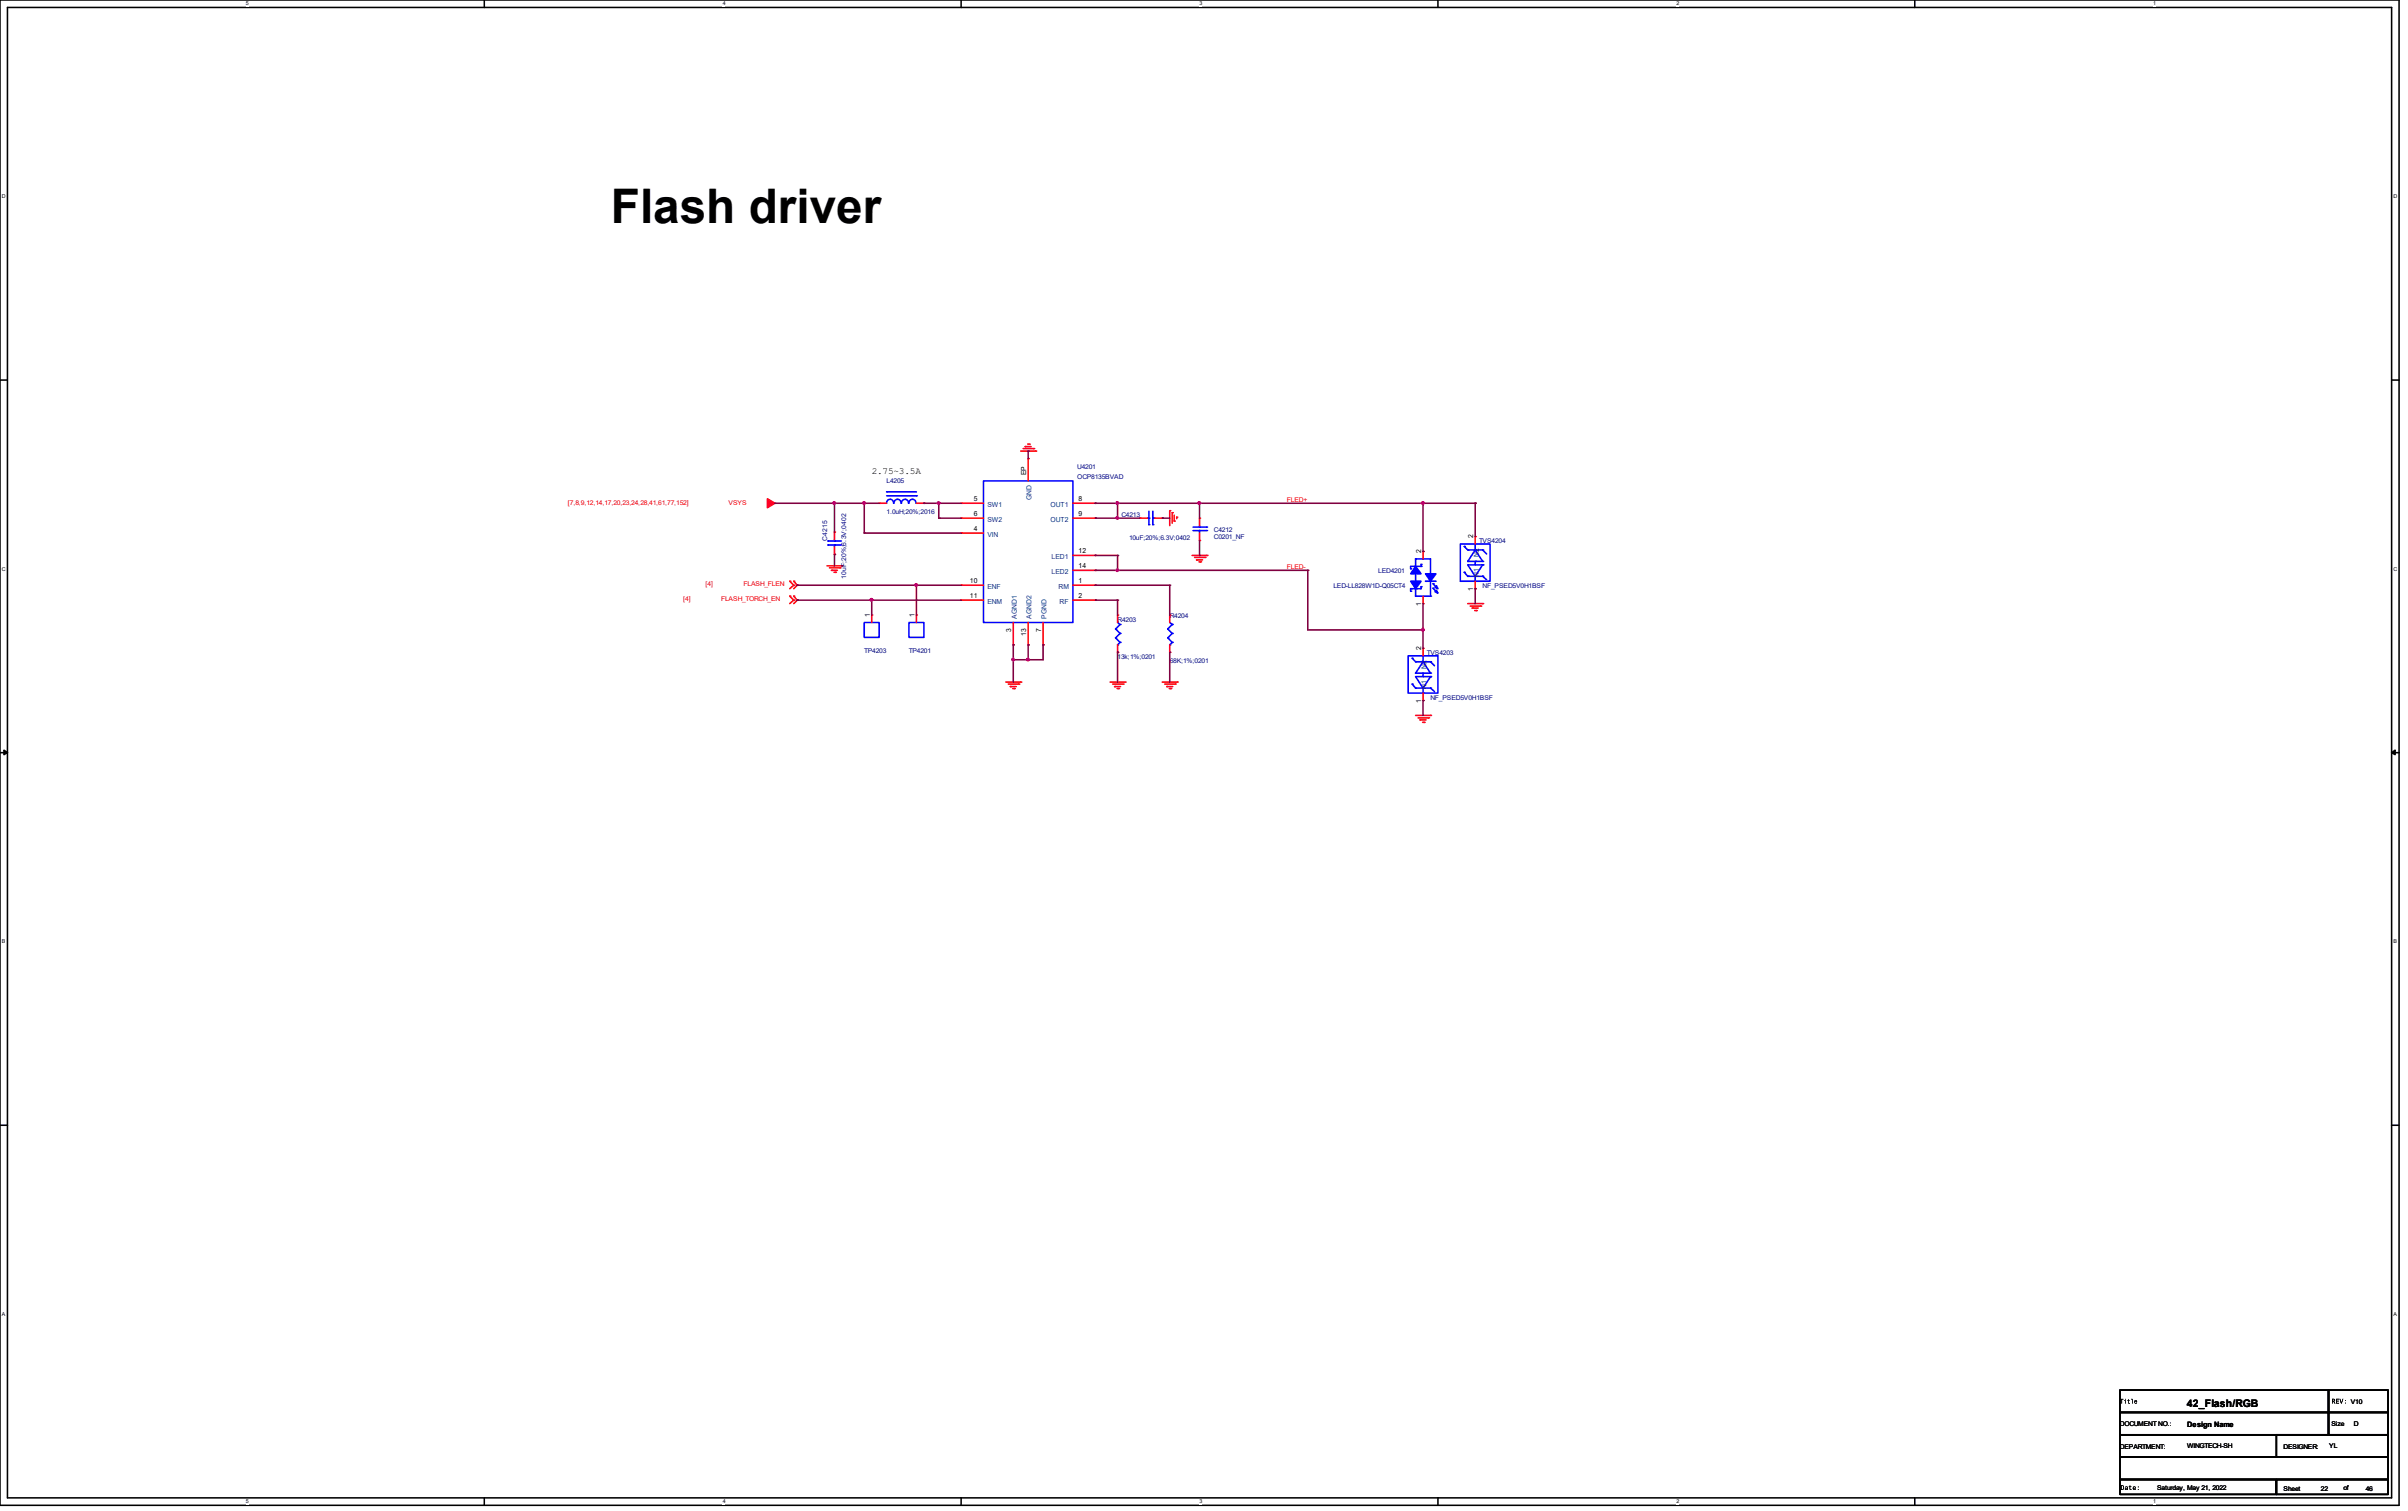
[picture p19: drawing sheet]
<svg xmlns="http://www.w3.org/2000/svg" width="205mm" height="129mm" viewBox="0 0 205 129" stroke-linecap="round" stroke-linejoin="round" font-family="sans-serif">
<defs><g id="words">
<text font-size="4.1" x="52.1" y="19">Flash driver</text>
<text font-size=".9" x="186.4" y="119.9">42_Flash/RGB</text>
<text font-size=".8" x="74.3" y="40.4">2.75~3.5A</text>
<g font-size=".6" fill="#000080">
<text x="75.6" y="41.2">L4205</text>
<text x="91.8" y="40">U4201</text>
<text x="91.8" y="40.8">OCP8135BVAD</text>
<text x="70.5" y="46.1" transform="rotate(-90 70.5 46.1)">C4215</text>
<text x="75.6" y="43.8">1.0uH;20%;2016</text>
<text x="95.6" y="44.1">C4213</text>
<text x="96.2" y="46">10uF;20%;6.3V;0402</text>
<text x="103.5" y="45.3">C4212</text>
<text x="103.5" y="45.9">C0201_NF</text>
<text x="126.1" y="46.3">TVS4204</text>
<text x="72.1" y="49.4" transform="rotate(-90 72.1 49.4)">10uF;20%;6.3V;0402</text>
<text x="95.2" y="53">R4203</text>
<text x="99.7" y="52.6">R4204</text>
<text x="113.6" y="50.1">LED-LL828W1D-Q05CT4</text>
<text x="117.5" y="48.8">LED4201</text>
<text x="126.4" y="50.1">NF_PSED5V0H1BSF</text>
<text x="73.7" y="55.6">TP4203</text>
<text x="77.5" y="55.6">TP4201</text>
<text x="95.2" y="56.2">13k;1%;0201</text>
<text x="99.7" y="56.5">68K;1%;0201</text>
<text x="121.6" y="55.8">TVS4203</text>
<text x="121.9" y="59.6">NF_PSED5V0H1BSF</text>
</g>
<g font-size=".6">
<text x="87.5" y="40.5" transform="rotate(-90 87.5 40.5)">EP</text>
<text x="83" y="42.7">5</text>
<text x="83" y="44">6</text>
<text x="83" y="45.3">4</text>
<text x="91.9" y="47.2">12</text>
<text x="91.9" y="44">9</text>
<text x="91.9" y="42.7">8</text>
<text x="121.1" y="47.2" transform="rotate(-90 121.1 47.2)">2</text>
<text x="125.6" y="45.9" transform="rotate(-90 125.6 45.9)">2</text>
<text x="74.1" y="52.6" transform="rotate(-90 74.1 52.6)">1</text>
<text x="77.9" y="52.6" transform="rotate(-90 77.9 52.6)">1</text>
<text x="82.7" y="49.7">10</text>
<text x="82.7" y="51">11</text>
<text x="86.2" y="53.9" transform="rotate(-90 86.2 53.9)">3</text>
<text x="88.7" y="53.9" transform="rotate(-90 88.7 53.9)">7</text>
<text x="91.9" y="51">2</text>
<text x="91.9" y="49.7">1</text>
<text x="91.9" y="48.4">14</text>
<text x="121.1" y="51.6" transform="rotate(-90 121.1 51.6)">1</text>
<text x="125.6" y="50.3" transform="rotate(-90 125.6 50.3)">1</text>
<text x="87.5" y="54.2" transform="rotate(-90 87.5 54.2)">13</text>
<text x="121.1" y="59.9" transform="rotate(-90 121.1 59.9)">1</text>
<text x="121.1" y="55.4" transform="rotate(-90 121.1 55.4)">2</text>
<text x="200.4" y="119.6">V10</text>
<text x="180.7" y="121.5">DOCUMENT NO.:</text>
<text x="180.7" y="123.5">DEPARTMENT:</text>
<text x="186.4" y="121.6">Design Name</text>
<text x="186.4" y="123.4">WINGTECH-SH</text>
<text x="194.6" y="123.5">DESIGNER:</text>
<text x="198.5" y="123.4">YL</text>
<text x="198.7" y="121.5">Size</text>
<text x="200.6" y="121.5">D</text>
<text x="183.8" y="127">Saturday, May 21, 2022</text>
<text x="194.6" y="127.1">Sheet</text>
<text x="197.8" y="127.1">22</text>
<text x="199.7" y="127">of</text>
<text x="201.6" y="127.1">46</text>
</g>
<g font-size=".6" fill="#f00">
<text x="48.4" y="43.1">[7,8,9,12,14,17,20,23,24,28,41,61,77,152]</text>
<text x="62.1" y="43.1">VSYS</text>
<text x="109.7" y="42.8">FLED+</text>
<text x="58.2" y="51.2">[4]</text>
<text x="60.1" y="50">[4]</text>
<text x="61.5" y="51.2">FLASH_TORCH_EN</text>
<text x="63.4" y="50">FLASH_FLEN</text>
<text x="109.7" y="48.5">FLED-</text>
</g>
<g font-size=".6" fill="#004080">
<text x="84.2" y="43.2">SW1</text>
<text x="84.2" y="44.5">SW2</text>
<text x="84.2" y="45.7">VIN</text>
<text x="87.9" y="42.6" transform="rotate(-90 87.9 42.6)">GND</text>
<text x="89.5" y="44.5">OUT2</text>
<text x="89.5" y="43.2">OUT1</text>
<text x="89.6" y="47.6">LED1</text>
<text x="126" y="47.5" transform="rotate(-90 126 47.5)">N2</text>
<text x="84.2" y="50.2">ENF</text>
<text x="84.2" y="51.4">ENM</text>
<text x="86.7" y="52.7" transform="rotate(-90 86.7 52.7)">AGND1</text>
<text x="87.9" y="52.7" transform="rotate(-90 87.9 52.7)">AGND2</text>
<text x="89.2" y="52.7" transform="rotate(-90 89.2 52.7)">PGND</text>
<text x="89.6" y="48.9">LED2</text>
<text x="90.2" y="50.2">RM</text>
<text x="90.3" y="51.4">RF</text>
<text x="126" y="49.2" transform="rotate(-90 126 49.2)">N1</text>
<text x="121.6" y="58.7" transform="rotate(-90 121.6 58.7)">N1</text>
<text x="121.6" y="57" transform="rotate(-90 121.6 57)">N2</text>
</g>
<g font-size=".5">
<text x="21" y=".5">5</text>
<text x="61.6" y=".5">4</text>
<text x="102.2" y=".5">3</text>
<text x="142.9" y=".5">2</text>
<text x="183.5" y=".5">1</text>
<text x=".2" y="16.9">D</text>
<text x="204" y="16.9">D</text>
<text x=".2" y="48.6">C</text>
<text x="204" y="48.6">C</text>
<text x=".2" y="80.4">B</text>
<text x="204" y="80.4">B</text>
<text x=".2" y="112.1">A</text>
<text x="204" y="112.1">A</text>
<text x="21" y="128.1">5</text>
<text x="61.6" y="128.1">4</text>
<text x="102.2" y="128.1">3</text>
<text x="142.9" y="128.1">2</text>
<text x="183.5" y="128.1">1</text>
</g>
</g></defs>
<path d="M0 0h204.5v128.3h-204.5zM.6 .6h203.2v127h-203.2z" fill="none" stroke="#000" stroke-width=".13"/>
<g fill="#fff">
<path d="M21 .1h.2v.5h-.2z"/>
<path d="M21 127.7h.2v.5h-.2z"/>
</g>
<path d="M41.3 0v.6M41.3 127.6v.7" fill="none" stroke="#000" stroke-width=".13"/>
<g fill="#fff">
<path d="M61.6 .1h.2v.5h-.2z"/>
<path d="M61.6 127.7h.2v.5h-.2z"/>
</g>
<path d="M81.9 0v.6M81.9 127.6v.7" fill="none" stroke="#000" stroke-width=".13"/>
<g fill="#fff">
<path d="M102.2 .1h.2v.5h-.2z"/>
<path d="M102.2 127.7h.2v.5h-.2z"/>
</g>
<path d="M122.6 0v.6M122.6 127.6v.7" fill="none" stroke="#000" stroke-width=".13"/>
<g fill="#fff">
<path d="M142.9 .1h.2v.5h-.2z"/>
<path d="M142.9 127.7h.2v.5h-.2z"/>
</g>
<path d="M163.2 0v.6M163.2 127.6v.7" fill="none" stroke="#000" stroke-width=".13"/>
<g fill="#fff">
<path d="M183.5 .1h.2v.5h-.2z"/>
<path d="M183.5 127.7h.2v.5h-.2z"/>
<path d="M.2 16.5h.3v.5h-.3z"/>
<path d="M204 16.5h.3v.5h-.3z"/>
<path d="M.2 48.3h.3v.5h-.3z"/>
<path d="M204 48.3h.3v.5h-.3z"/>
</g>
<path d="M0 32.4h.6M203.8 32.4h.7" fill="none" stroke="#000" stroke-width=".13"/>
<g fill="#fff">
<path d="M.2 80h.2v.5h-.2z"/>
<path d="M204 80h.3v.5h-.3z"/>
</g>
<path d="M0 64.1h.6M203.8 64.1h.7" fill="none" stroke="#000" stroke-width=".13"/>
<path d="M.3 63.9l.3 .2-.3 .2zM203.8 64.1l.3-.2v.4z" fill="#000" stroke="#000" stroke-width=".13"/>
<g fill="#fff">
<path d="M.2 111.8h.3v.5h-.3z"/>
<path d="M204 111.8h.3v.5h-.3z"/>
</g>
<path d="M0 95.9h.6M203.8 95.9h.7M180.7 118.4h17.8v2h-17.8zM198.5 118.4h5v2h-5zM180.7 120.4h17.8v1.9h-17.8zM180.7 124.2h22.8v1.9h-22.8zM180.7 122.3h22.8v1.9h-22.8zM180.7 126.1h13.3v1.2h-13.3zM194 126.1h9.5v1.2h-9.5zM194 122.3h9.5v1.9h-9.5zM198.5 120.4h5v1.9h-5z" fill="none" stroke="#000" stroke-width=".13"/>
<g fill="none" stroke="#f00" stroke-width=".13">
<path d="M87 38.4h1.3M87.2 38.2h.9M87.4 38.1h.1M87.4 38.1h.5M87.6 37.8h.1M87.6 39.1h.1M87.6 39.1v1.9M87.7 37.8h.1M88.1 38.2h.1M88.3 38.4h.1M67.3 49.5l.3 .4M67.3 50.8l.3 .3"/>
<path d="M67.3 49.5h.1M67.3 50.8h.1M67.6 49.9h.1M67.6 49.5h.1M67.6 51.1h.1M67.6 50.8h.1M67.6 49.9l-.3 .3M67.6 51.1l-.3 .3M67.6 49.5l.3 .4M67.6 50.8l.3 .3M67.9 49.9l-.3 .3M67.9 51.1l-.3 .3"/>
<path d="M67.9 49.9h.1M67.9 51.1h.1M70.5 48.2h1.3M70.7 48.4h.9M70.9 48.6h.1M70.9 48.6h.5M71.1 48.8h.1M71.1 45.3h.1M71.1 47.2h.1M71.1 45.3v.7M71.1 46.6v.6M71.2 48.8h.1"/>
<path d="M71.6 48.4h.1M71.8 48.2h.1M74.3 52.4h.1M74.3 52.4v.6M74.9 42.9h.1M74.9 42.9h.7M78.1 52.4h.1M78.1 42.9h.6M78.1 52.4v.6M78.7 42.9h.1M81.9 42.9h.1M81.9 44.2h.1"/>
<path d="M81.9 45.4h.1M81.9 49.9h.1M81.9 51.1h.1M81.9 42.9h1.9M81.9 44.2h1.9M81.9 45.4h1.9M81.9 49.9h1.9M81.9 51.1h1.9M85.7 58.1h1.3M85.9 58.3h.9M86.1 58.5h.1M86.1 58.5h.5"/>
<path d="M86.3 58.7h.1M86.4 54.9h.1M86.4 53v1.9M86.4 58.7h.1M86.8 58.3h.1M87 58.1h.1M87.6 54.9h.1M87.6 53v1.9M88.9 54.9h.1M88.9 53v1.9M91.4 47.3h1.9M91.4 48.6h1.9"/>
<path d="M91.4 42.9h1.9M91.4 44.2h1.9M91.4 49.9h1.9M91.4 51.1h1.9M93.3 51.1h.1M93.3 49.9h.1M93.3 48.6h.1M93.3 47.3h.1M93.3 44.2h.1M93.3 42.9h.1M94.6 58.1h1.3M94.8 58.3h.9"/>
<path d="M95 58.5h.1M95 58.5h.5M95.2 58.7h.1M95.2 52.4h.1M95.2 55.6h.1M95.2 52.4v.6M95.2 54.9v.7M95.3 58.7h.1M95.7 58.3h.1M95.9 58.1h.1M97.2 44.2h.1M97.2 44.2h.6"/>
<path d="M98.4 44.2h.7M99.1 44.2h.1M99.1 58.1h1.2M99.3 58.3h.9M99.4 58.5h.1M99.4 58.5h.5M99.7 58.7h.1M99.7 43.5h.1M99.7 52.4h.1M99.7 55.6h.1M99.7 43.5v1.3M99.7 52.4v.6"/>
<path d="M99.7 54.9v.7M99.8 58.7h.1M99.9 43.7h.1M99.9 43.7v.9M100.1 44.4h.1M100.1 43.9v.5M100.2 58.3h.1M100.3 44.1h.1M100.3 44.1v.1M100.3 58.1h.1M101.6 47.3h1.3M101.8 47.5h.9"/>
<path d="M102 47.7h.1M102 47.7h.5M102.2 47.9h.1M102.2 44.2h.1M102.2 46.1h.1M102.2 44.2v.6M102.2 45.4v.7M102.3 47.9h.1M102.7 47.5h.1M102.9 47.3h.1M121.3 59.7h.1M121.3 55.2h.1"/>
<path d="M121.3 51.4h.1M121.3 47h.1M121.3 47v.6M121.3 50.8v.6M121.3 55.2v.7M121.3 59.1v.6M125.1 51.4h1.3M125.3 51.6h.9M125.5 51.8h.1M125.5 51.8h.5M125.7 52h.1M125.7 50.2h.1"/>
<path d="M125.7 45.7h.1M125.7 45.7v.7M125.7 49.5v.7M125.8 52h.1M126.2 51.6h.1M126.4 51.4h.1M120.6 61h1.3M120.9 61.2h.9M121 61.3h.1M121 61.3h.5M121.2 61.6h.2M121.4 61.6h.1"/>
<path d="M121.8 61.2h.1M121.9 61h.1"/>
</g>
<path d="M65.4 42.5l.6 .4-.6 .4z" fill-rule="evenodd" fill="#f00" stroke="#f00" stroke-width=".13"/>
<g fill="#000">
<path d="M180.7 119.2h.3l-.1 .1v.3l-.1-.3zM181.1 119.2l.1 .1zM181 119.3h.2v.3l-.1-.2zM181.4 119.2l.1 .1-.1 .1v.1l.1 .1-.1-.1v-.1h-.1zM181.6 119.2h.2v.4l-.1-.4zM181.9 119.3h.2v.1v.1h-.1h.1a.14 .14 0 0 1-.2 .1 .15 .15 0 0 1 0-.3zM182 119.4h.1z"/>
<path d="M180.7 119.2h.3l-.1 .1v.3l-.1-.3zM181.1 119.2l.1 .1zM181 119.3h.2v.3l-.1-.2zM181.4 119.2l.1 .1-.1 .1v.1l.1 .1-.1-.1v-.1h-.1zM181.6 119.2h.2v.4l-.1-.4zM181.9 119.3h.2v.1v.1h-.1h.1a.14 .14 0 0 1-.2 .1 .15 .15 0 0 1 0-.3zM182 119.4h.1z"/>
<path d="M180.7 119.2h.3l-.1 .1v.3l-.1-.3zM181.1 119.2l.1 .1zM181 119.3h.2v.3l-.1-.2zM181.4 119.2l.1 .1-.1 .1v.1l.1 .1-.1-.1v-.1h-.1zM181.6 119.2h.2v.4l-.1-.4zM181.9 119.3h.2v.1v.1h-.1h.1a.14 .14 0 0 1-.2 .1 .15 .15 0 0 1 0-.3zM182 119.4h.1z"/>
<path d="M198.8 119.2h.2v.1l-.1 .1 .1 .2-.2-.2v.2zM198.8 119.2v.2l.2-.1h-.1zM199.1 119.2h.2h-.1v.2h.1h-.1v.1l.2 .1h-.3zM199.4 119.2l.2 .3 .1-.3-.1 .4zM199.9 119.3v.1zM199.9 119.5v.1z"/>
<path d="M198.8 119.2h.2v.1l-.1 .1 .1 .2-.2-.2v.2zM198.8 119.2v.2l.2-.1h-.1zM199.1 119.2h.2h-.1v.2h.1h-.1v.1l.2 .1h-.3zM199.4 119.2l.2 .3 .1-.3-.1 .4zM199.9 119.3v.1zM199.9 119.5v.1z"/>
<path d="M198.8 119.2h.2v.1l-.1 .1 .1 .2-.2-.2v.2zM198.8 119.2v.2l.2-.1h-.1zM199.1 119.2h.2h-.1v.2h.1h-.1v.1l.2 .1h-.3zM199.4 119.2l.2 .3 .1-.3-.1 .4zM199.9 119.3v.1zM199.9 119.5v.1z"/>
<path d="M180.8 126.6a.21 .21 0 0 1 .2 .2 .21 .21 0 0 1-.2 .2zM180.8 126.6v.3h.1a.16 .16 0 0 0 .1-.2 .16 .16 0 0 0-.2-.1zM181.1 126.7h.2l.1 .3-.3-.1v-.1h.2l-.1-.1-.1 .1zM181.2 126.9a.07 .07 0 0 0 .1 0 .07 .07 0 0 0-.1 0zM181.4 126.7l.2-.1v.1h.1h-.1v.2l.1 .1-.2-.1zM181.8 126.7h.2v.1h-.2l.1 .1h.1a.14 .14 0 0 1-.2 0 .14 .14 0 0 1 0-.2zM181.9 126.7l-.1 .1h.2zM182.2 126.7h.1zM182.2 126.9l.1 .1z"/>
<path d="M180.8 126.6a.21 .21 0 0 1 .2 .2 .21 .21 0 0 1-.2 .2zM180.8 126.6v.3h.1a.16 .16 0 0 0 .1-.2 .16 .16 0 0 0-.2-.1zM181.1 126.7h.2l.1 .3-.3-.1v-.1h.2l-.1-.1-.1 .1zM181.2 126.9a.07 .07 0 0 0 .1 0 .07 .07 0 0 0-.1 0zM181.4 126.7l.2-.1v.1h.1h-.1v.2l.1 .1-.2-.1zM181.8 126.7h.2v.1h-.2l.1 .1h.1a.14 .14 0 0 1-.2 0 .14 .14 0 0 1 0-.2zM181.9 126.7l-.1 .1h.2zM182.2 126.7h.1zM182.2 126.9l.1 .1z"/>
<path d="M180.8 126.6a.21 .21 0 0 1 .2 .2 .21 .21 0 0 1-.2 .2zM180.8 126.6v.3h.1a.16 .16 0 0 0 .1-.2 .16 .16 0 0 0-.2-.1zM181.1 126.7h.2l.1 .3-.3-.1v-.1h.2l-.1-.1-.1 .1zM181.2 126.9a.07 .07 0 0 0 .1 0 .07 .07 0 0 0-.1 0zM181.4 126.7l.2-.1v.1h.1h-.1v.2l.1 .1-.2-.1zM181.8 126.7h.2v.1h-.2l.1 .1h.1a.14 .14 0 0 1-.2 0 .14 .14 0 0 1 0-.2zM181.9 126.7l-.1 .1h.2zM182.2 126.7h.1zM182.2 126.9l.1 .1z"/>
</g>
<g fill="none" stroke="#00f" stroke-width=".13">
<path d="M70.6 46.4h.1M70.6 46.1h.1M70.6 46.4h1.1M70.6 46.1h1.1M71.1 46.1h.1M71.1 46.4h.1M71.1 46v.1M71.1 46.4v.2M73.7 53h1.2v1.3h-1.2zM75.6 41.9h2.5M75.6 41.9h.1M75.6 42.2h2.5"/>
<path d="M76.2 42.9a.3 .3 0 0 0-.3-.4 .3 .3 0 0 0-.3 .4M76.8 42.9a.3 .3 0 0 0-.3-.4 .3 .3 0 0 0-.3 .4M77.4 42.9a.3 .3 0 0 0-.3-.4 .3 .3 0 0 0-.3 .4M77.5 53h1.2v1.3h-1.2zM78.1 42.9a.3 .3 0 0 0-.3-.4 .3 .3 0 0 0-.3 .4M78.1 42.2h.1M83.8 41h7.6v12h-7.6zM95.1 53.6h.1M95.1 54.4h.1M95.1 53.6l.4 .4M95.1 54.4l.4 .3M95.2 54.9h.1"/>
<path d="M95.2 53l.3 .2M95.5 53.2h.1M95.5 54h.1M95.5 54.7h.1M95.5 53.2l-.4 .4M95.5 54l-.4 .4M95.5 54.7l-.2 .2M97.8 44.2h.1M97.9 44.2h.1M97.9 44.7h.1M97.9 43.6v1.1M98.3 44.7h.1"/>
<path d="M98.3 44.2h.1M98.3 43.6v1.1M99.5 53.6h.1M99.5 54.4h.1M99.5 53.6l.4 .4M99.5 54.4l.4 .3M99.7 54.9h.1M99.7 53l.2 .2M99.9 53.2h.1M99.9 54h.1M99.9 54.7h.1M99.9 53.2l-.4 .4"/>
<path d="M99.9 54l-.4 .4M99.9 54.7l-.2 .2M101.7 45.2h1.1M101.7 44.9h1.1M102.2 44.9h.1M102.2 45.2h.1M102.2 44.8v.1M102.2 45.2v.2M102.8 45.2h.1M102.8 44.9h.1M120 55.9h2.6v3.2h-2.6zM120.2 50.2h.1"/>
<path d="M120.2 50.4h.1M120.2 48.5h.1M120.2 50.2v.2M120.4 56.1l.2 .3M120.4 58.3l.2 .3M120.4 56.1h.1M120.4 58.3h.1M120.6 56.4h.1M120.6 57.4h.1M120.6 58.6h.1M120.6 47.6h.1M120.6 50.2h.1"/>
<path d="M120.6 49.5h.1M120.6 50.8h.1M120.6 57.4h1.3M120.6 47.6v.7M120.6 48.9v.6M120.6 50.2v.6M120.7 56.4h1.2M120.7 58.6h1.2M120.7 47.6h1.2v1.3M120.7 50.8h1.2M121.1 48.3h-.9v.2M121.1 50h.1"/>
<path d="M121.1 48.3h.1M121.1 48.1h.1M121.1 50v.2h-.9M121.1 48.1v.2M121.3 56.4h.1M121.3 57.4h.1M121.3 58.6h.1M121.3 59.1h.1M121.3 56.4l-.7 1M121.3 55.9v.5M121.3 57.4v.3M121.3 58.6v.5"/>
<path d="M121.3 56.4l.6 1M121.5 49.5h.1M121.5 49.5h.9M121.9 57.7l-.6 .9M121.9 56.4l.4 .3M121.9 58.6l.4 .3M121.9 57.7h-1.3l.7 .9M121.9 56.4h.1M121.9 57.4h.1M121.9 57.7h.1M121.9 58.6h.1M121.9 48.9h.1"/>
<path d="M121.9 50.8h.1M121.9 49.5v1.3M122.1 49.7l.4 .4M122.1 50.1l.4 .4M122.1 49.7h.1M122.1 50.1h.1M124.5 46.4h2.5v3.1h-2.5zM124.8 46.6l.3 .3M124.8 48.8l.3 .3M124.8 46.6h.1M124.8 48.8h.1M125.1 46.9h.1"/>
<path d="M125.1 47.8h.1M125.1 49.1h.1M125.1 47.8h1.3M125.1 46.9h1.3M125.1 49.1h1.3M125.7 46.9h.1M125.7 47.8h.1M125.7 49.1h.1M125.7 49.5h.1M125.7 46.9l-.6 .9M125.7 46.4v.5M125.7 47.8v.3"/>
<path d="M125.7 49.1v.4M125.7 46.9l.7 .9M126.4 48.1l-.7 1M126.4 46.9l.3 .3M126.4 49.1l.3 .3M126.4 48.1h-1.3l.6 1M126.4 46.9h.1M126.4 47.8h.1M126.4 48.1h.1M126.4 49.1h.1"/>
</g>
<g fill="#00f" stroke="#00f" stroke-width=".13">
<path d="M121.5 48.9h.9l-.5 .6z" fill-rule="evenodd"/>
<path d="M122.4 50.3l.2 .2-.3-.1z" fill-rule="evenodd"/>
<path d="M122.4 49.9l.2 .3-.3-.2z" fill-rule="evenodd"/>
<path d="M120.2 49.5h.9l-.5 .7z" fill-rule="evenodd"/>
<path d="M120.6 48.3l.5 .6h-.9z" fill-rule="evenodd"/>
</g>
<g fill="none" stroke="#800040" stroke-width=".13">
<path d="M87.6 38.4h.1M87.6 38.4v.7M66 42.9h.1M66 42.9h8.9M67.9 49.9h14M67.9 49.9h.1M67.9 51.1h.1M67.9 51.1h14M71.1 42.9h.1M71.1 47.2h.1M71.1 42.9v2.4M71.1 47.2v1"/>
<path d="M73.7 45.4h8.2M73.7 42.9h.1M73.7 45.4h.1M73.7 42.9v2.5M74.3 51.1h.1M74.3 51.1v1.3M78.1 49.9h.1M78.1 49.9v2.5M78.7 42.9h.1M78.7 42.9h3.2M80 44.2h1.9M80 42.9h.1"/>
<path d="M80 44.2h.1M80 42.9v1.3M86.4 54.9h.1M86.4 56.2h.1M86.4 54.9v3.2M87.6 54.9h.1M87.6 56.2h.1M87.6 54.9v1.3M88.9 54.9h.1M88.9 54.9v1.3h-2.5M93.3 42.9h32.4M93.3 44.2h3.9"/>
<path d="M93.3 47.3h1.9M93.3 48.6h18.2M93.3 51.1h1.9M93.3 42.9h.1M93.3 44.2h.1M93.3 47.3h.1M93.3 48.6h.1M93.3 49.9h.1M93.3 51.1h.1M93.3 49.9h6.4M95.2 42.9h.1M95.2 44.2h.1"/>
<path d="M95.2 47.3h.1M95.2 51.1h.1M95.2 55.6h.1M95.2 48.6h.1M95.2 42.9v1.3M95.2 47.3v1.3M95.2 51.1v1.3M95.2 55.6v2.5M99.1 44.2h.1M99.1 44.2h.6M99.7 49.9h.1M99.7 55.6h.1"/>
<path d="M99.7 49.9v2.5M99.7 55.6v2.5M102.2 42.9h.1M102.2 47.3h.1M102.2 42.9v1.3M102.2 46.1v1.2M111.5 48.6h.1M111.5 48.6v5.1h9.8M121.3 42.9h.1M121.3 53.7h.1M121.3 59.7h.1M121.3 47h.1"/>
<path d="M121.3 42.9v4.1M121.3 51.4v3.8M121.3 59.7v1.3M125.7 42.9h.1M125.7 50.2h.1M125.7 42.9v2.8M125.7 50.2v1.2"/>
</g>
<g fill="#f0f" stroke="#f0f" stroke-width=".13">
<circle cx="102.2" cy="42.9" r=".11"/>
<circle cx="121.3" cy="42.9" r=".11"/>
<circle cx="71.1" cy="42.9" r=".11"/>
<circle cx="73.6" cy="42.9" r=".11"/>
<circle cx="80" cy="42.9" r=".11"/>
<circle cx="95.2" cy="42.9" r=".11"/>
<circle cx="95.2" cy="44.1" r=".11"/>
<circle cx="78.1" cy="49.8" r=".11"/>
<circle cx="74.3" cy="51.1" r=".11"/>
<circle cx="86.3" cy="56.2" r=".11"/>
<circle cx="87.6" cy="56.2" r=".11"/>
<circle cx="95.2" cy="48.6" r=".11"/>
<circle cx="121.3" cy="53.7" r=".11"/>
</g>
<use href="#words"/>
</svg>
